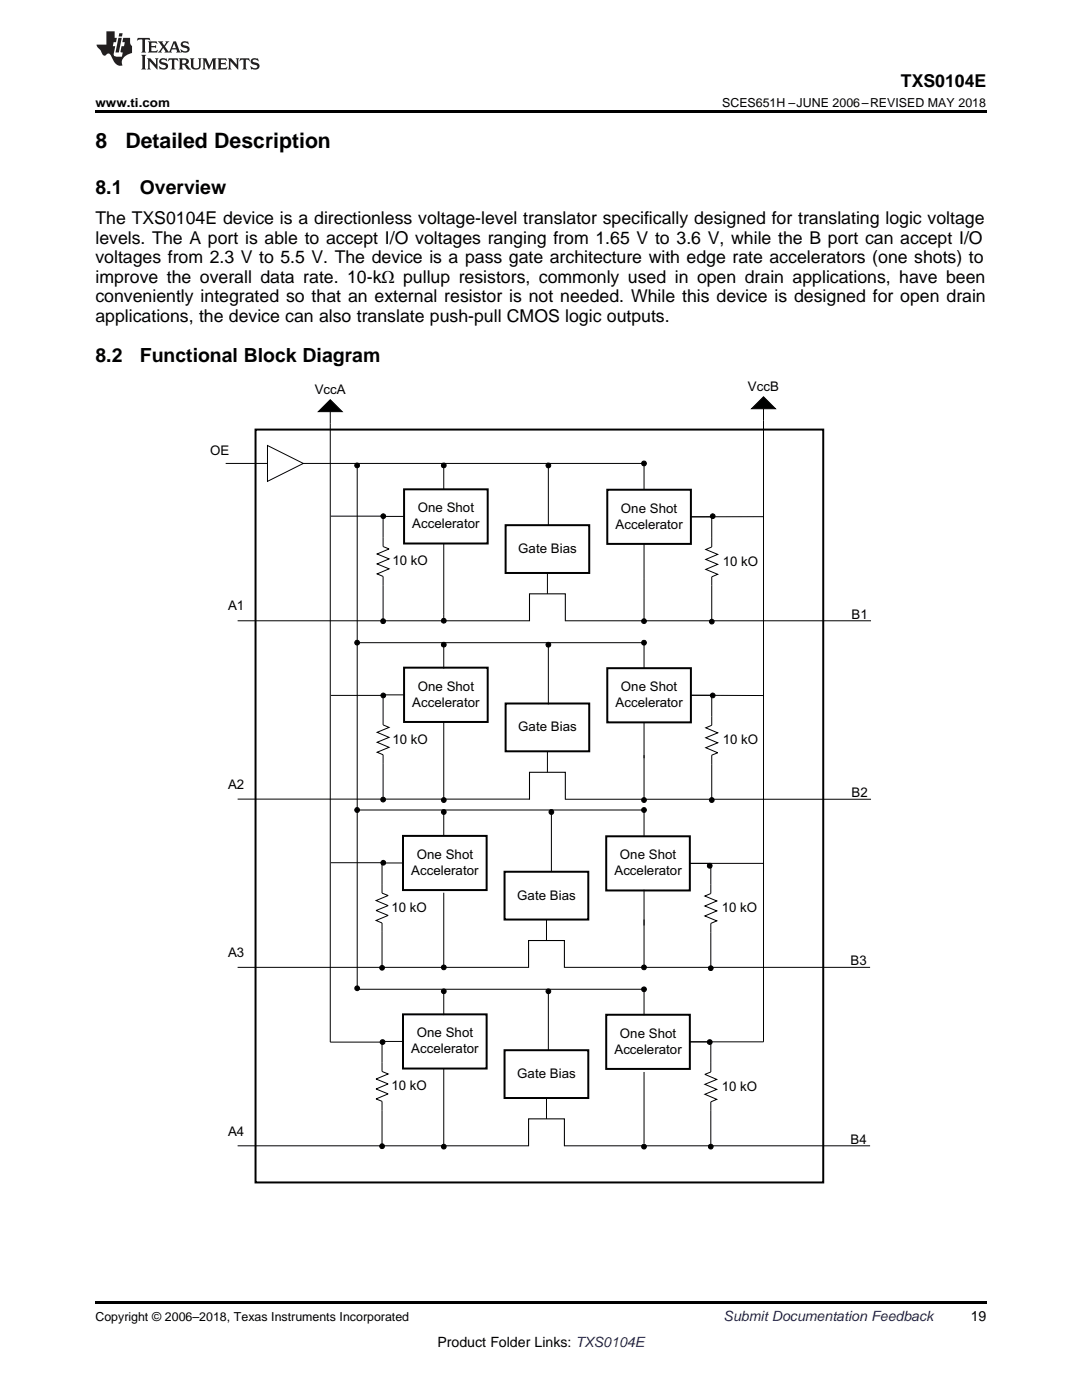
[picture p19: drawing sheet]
<svg xmlns="http://www.w3.org/2000/svg" width="216mm" height="279mm" viewBox="0 0 216 279" stroke-linecap="round" stroke-linejoin="round" font-family="sans-serif">
<defs><g id="words">
<g font-size="4.2">
<text x="19" y="29.6">8</text>
<text x="25" y="29.6">Detailed Description</text>
</g>
<g font-size="3.9">
<text x="19" y="38.8">8.1</text>
<text x="27.9" y="38.8">Overview</text>
<text x="19" y="72.2">8.2</text>
<text x="27.9" y="72.2">Functional Block Diagram</text>
</g>
<g font-size="3.5">
<text x="179.8" y="17.3">TXS0104E</text>
<text x="19" y="44.8">The TXS0104E device is a directionless voltage-level translator specifically designed for translating logic voltage</text>
<text x="19" y="48.6">levels. The A port is able to accept I/O voltages ranging from 1.65 V to 3.6 V, while the B port can accept I/O</text>
<text x="19" y="52.5">voltages from 2.3 V to 5.5 V. The device is a pass gate architecture with edge rate accelerators (one shots) to</text>
<text x="19" y="56.4">improve the overall data rate. 10-kΩ pullup resistors, commonly used in open drain applications, have been</text>
<text x="19" y="60.3">conveniently integrated so that an external resistor is not needed. While this device is designed for open drain</text>
<text x="19" y="64.2">applications, the device can also translate push-pull CMOS logic outputs.</text>
</g>
<text font-size="2.8" fill="#0000c8" x="144.4" y="263.6">Submit Documentation Feedback</text>
<g font-size="2.8">
<text x="193.7" y="263.6">19</text>
<text x="87.3" y="268.9">Product Folder Links: TXS0104E</text>
</g>
<g font-size="2.6">
<text x="62.8" y="78.7">VccA</text>
<text x="149.3" y="78.1">VccB</text>
<text x="41.9" y="90.8">OE</text>
<text x="82.3" y="105.4">Accelerator</text>
<text x="83.4" y="102.3">One Shot</text>
<text x="122.8" y="105.5">Accelerator</text>
<text x="123.9" y="102.3">One Shot</text>
<text x="78.3" y="112.8">10 kO</text>
<text x="103.4" y="110.4">Gate Bias</text>
<text x="144.2" y="112.9">10 kO</text>
<text x="45.5" y="121.8">A1</text>
<text x="169.9" y="123.5">B1</text>
<text x="83.4" y="137.9">One Shot</text>
<text x="123.9" y="138">One Shot</text>
<text x="82.3" y="141">Accelerator</text>
<text x="122.8" y="141.1">Accelerator</text>
<text x="78.3" y="148.5">10 kO</text>
<text x="103.4" y="146">Gate Bias</text>
<text x="144.2" y="148.5">10 kO</text>
<text x="45.5" y="157.5">A2</text>
<text x="169.9" y="159.1">B2</text>
<text x="83.2" y="171.4">One Shot</text>
<text x="123.7" y="171.5">One Shot</text>
<text x="82.1" y="174.6">Accelerator</text>
<text x="103.2" y="179.5">Gate Bias</text>
<text x="122.6" y="174.7">Accelerator</text>
<text x="78.1" y="182">10 kO</text>
<text x="144" y="182.1">10 kO</text>
<text x="45.5" y="190.9">A3</text>
<text x="169.7" y="192.7">B3</text>
<text x="83.2" y="207">One Shot</text>
<text x="123.7" y="207.1">One Shot</text>
<text x="82.1" y="210.2">Accelerator</text>
<text x="103.2" y="215.1">Gate Bias</text>
<text x="122.6" y="210.3">Accelerator</text>
<text x="78.1" y="217.6">10 kO</text>
<text x="144" y="217.7">10 kO</text>
<text x="45.5" y="226.7">A4</text>
<text x="169.7" y="228.3">B4</text>
</g>
<g font-size="2.5">
<text x="19" y="21.4">www.ti.com</text>
<text x="144.1" y="21.4">SCES651H –JUNE 2006–REVISED MAY 2018</text>
<text x="19" y="263.6">Copyright © 2006–2018, Texas Instruments Incorporated</text>
</g>
</g></defs>
<path d="M19 22h177.8v.5h-177.8zM19 259.7h177.8v.5h-177.8z" fill="#000"/>
<g fill="none" stroke="#000" stroke-width=".4">
<path d="M51 85.7h113.3v150.3h-113.3zM80.6 97.7h16.7v10.8h-16.7zM121.2 97.7h16.7v10.8h-16.7zM100.9 104.8h16.7v9.6h-16.7zM80.6 133.2h16.7v10.9h-16.7zM121.2 133.4h16.7v10.8h-16.7zM100.9 140.4h16.7v9.5h-16.7zM80.4 166.8h16.7v10.8h-16.7zM100.7 174h16.7v9.5h-16.7zM121 166.9h16.6v10.8h-16.6zM80.4 202.4h16.7v10.8h-16.7zM100.7 209.6h16.7v9.5h-16.7z"/>
<path d="M121 202.5h16.6v10.8h-16.6z"/>
</g>
<g fill="none" stroke="#000" stroke-width=".2">
<path d="M65.9 79.8l2.4 2.4h-4.8zM152.3 79.2l2.4 2.4h-4.7zM45 92.5h8.4M53.4 88.9l7.1 3.6-7.1 3.6zM60.5 92.5h68v5.2M65.9 82.2v125.8h10.4M71.3 92.9v104.3M88.5 92.9v4.8M109.4 92.9v11.9M152.3 81.6v126.3h-14.7h4.2v6l-1.2 .5 2.4 1-2.4 1 2.4 1-2.4 1 2.4 1-1.2 .5v8.9M66 103h10.5M80.6 103.1h-4.2v6l1.2 .5-2.4 1 2.4 .9-2.4 1 2.4 1-2.4 1 1.2 .5v9"/>
<path d="M88.5 108.4v15.5M109.2 114.4v4.1M128.5 108.4v15.5M152.3 103.1h-14.4h4.1v6.1l-1.2 .5 2.4 .9-2.4 1 2.4 1-2.4 1 2.4 1-1.2 .5v8.9M47.4 123.9h58.3M66 138.8h10.5M71.3 128.3h57.2v5.1M80.6 138.7h-4.2v6l1.2 .5-2.4 1 2.4 1-2.4 .9 2.4 1-2.4 1 1.2 .5v9M88.5 128.7v4.7M109.4 128.7v11.9M112.8 123.9h61M152.3 138.8h-14.4h4.1v5.9l-1.2 .5 2.4 1.1-2.4 .9 2.4 1-2.4 1 2.4 1-1.2 .5v9"/>
<path d="M47.4 159.5h58.3M88.5 144.2v15.5M109.2 149.9v4.2M112.8 159.5h61M128.5 144.2v15.5M66 172.2h10.5M71.3 161.7h57.2v5.1M80.4 172.2h-4.2v6l1.2 .5-2.4 1 2.4 1-2.4 1 2.4 1-2.4 1 1.2 .5v8.9M88.5 162.1v4.7M88.5 178.2v14.9M110 162.1v11.9M128.5 177.6v15.5"/>
<path d="M152.3 174v-1.7h-14.7h4.2v6l-1.2 .5 2.4 1-2.4 1 2.4 1-2.4 1 2.4 1-1.2 .5v8.9M47.4 193.1h58.1M71.3 197.4h57.2v5.2M88.5 197.8v4.8M109 183.5v4.2M109.4 197.8v12M112.6 193.1h61M80.4 207.8h-4.2v6l1.2 .5-2.4 1 2.4 1-2.4 1 2.4 1-2.4 1 1.2 .5v9M88.5 213.3v15.5M109 219.1v4.2M128.5 213.9v14.3M47.4 228.7h58.1"/>
<path d="M112.6 228.7h61"/>
<circle cx="71.3" cy="92.9" r=".48"/>
<circle cx="88.5" cy="92.9" r=".48"/>
<circle cx="109.4" cy="92.9" r=".48"/>
<circle cx="128.5" cy="92.5" r=".48"/>
<circle cx="76.5" cy="103" r=".47"/>
<circle cx="142.2" cy="103" r=".48"/>
<circle cx="71.3" cy="128.3" r=".48"/>
<circle cx="76.4" cy="124" r=".48"/>
<circle cx="76.5" cy="138.8" r=".47"/>
<circle cx="88.5" cy="128.7" r=".48"/>
<circle cx="88.6" cy="123.9" r=".48"/>
<circle cx="109.4" cy="128.7" r=".48"/>
<circle cx="128.5" cy="128.3" r=".48"/>
<circle cx="128.5" cy="124" r=".48"/>
<circle cx="142" cy="124.1" r=".48"/>
<circle cx="142.2" cy="138.8" r=".48"/>
<circle cx="76.4" cy="159.6" r=".48"/>
<circle cx="88.6" cy="159.7" r=".48"/>
<circle cx="128.5" cy="159.7" r=".48"/>
<circle cx="142" cy="159.7" r=".48"/>
<circle cx="71.3" cy="161.6" r=".49"/>
<circle cx="76.5" cy="172.2" r=".47"/>
<circle cx="88.6" cy="162.1" r=".48"/>
<circle cx="110" cy="162.1" r=".48"/>
<circle cx="128.5" cy="161.7" r=".48"/>
<circle cx="141.6" cy="172.8" r=".48"/>
<circle cx="71.3" cy="197.2" r=".47"/>
<circle cx="76.2" cy="193.2" r=".48"/>
<circle cx="88.5" cy="193.1" r=".48"/>
<circle cx="88.6" cy="197.8" r=".48"/>
<circle cx="109.4" cy="197.8" r=".48"/>
<circle cx="128.5" cy="197.4" r=".48"/>
<circle cx="128.5" cy="193.1" r=".47"/>
<circle cx="141.8" cy="193.2" r=".47"/>
<circle cx="76.3" cy="208" r=".48"/>
<circle cx="141.6" cy="208" r=".48"/>
<circle cx="76.2" cy="228.8" r=".48"/>
<circle cx="88.5" cy="228.8" r=".48"/>
<circle cx="128.5" cy="228.8" r=".47"/>
<circle cx="141.8" cy="228.8" r=".47"/>
</g>
<path d="M105.7 124v-5.5h7.1v5.5M105.7 159.6v-5.5h7.1v5.5M105.5 193.1v-5.4h7.1v5.4M105.5 228.8v-5.5h7.1v5.5" fill="none" stroke="#000" stroke-width=".21"/>
<g fill="#000">
<path d="M65.9 79.8l2.4 2.4h-4.8zM152.3 79.2l2.4 2.4h-4.7z"/>
<circle cx="71.3" cy="92.9" r=".48"/>
<circle cx="88.5" cy="92.9" r=".48"/>
<circle cx="109.4" cy="92.9" r=".48"/>
<circle cx="128.5" cy="92.5" r=".48"/>
<circle cx="76.5" cy="103" r=".47"/>
<circle cx="142.2" cy="103" r=".48"/>
<circle cx="71.3" cy="128.3" r=".48"/>
<circle cx="76.4" cy="124" r=".48"/>
<circle cx="76.5" cy="138.8" r=".47"/>
<circle cx="88.5" cy="128.7" r=".48"/>
<circle cx="88.6" cy="123.9" r=".48"/>
<circle cx="109.4" cy="128.7" r=".48"/>
<circle cx="128.5" cy="128.3" r=".48"/>
<circle cx="128.5" cy="124" r=".48"/>
<circle cx="142" cy="124.1" r=".48"/>
<circle cx="142.2" cy="138.8" r=".48"/>
<circle cx="76.4" cy="159.6" r=".48"/>
<circle cx="88.6" cy="159.7" r=".48"/>
<circle cx="128.5" cy="159.7" r=".48"/>
<circle cx="142" cy="159.7" r=".48"/>
<circle cx="71.3" cy="161.6" r=".49"/>
<circle cx="76.5" cy="172.2" r=".47"/>
<circle cx="88.6" cy="162.1" r=".48"/>
<circle cx="110" cy="162.1" r=".48"/>
<circle cx="128.5" cy="161.7" r=".48"/>
<circle cx="141.6" cy="172.8" r=".48"/>
<circle cx="71.3" cy="197.2" r=".47"/>
<circle cx="76.2" cy="193.2" r=".48"/>
<circle cx="88.5" cy="193.1" r=".48"/>
<circle cx="88.6" cy="197.8" r=".48"/>
<circle cx="109.4" cy="197.8" r=".48"/>
<circle cx="128.5" cy="197.4" r=".48"/>
<circle cx="128.5" cy="193.1" r=".47"/>
<circle cx="141.8" cy="193.2" r=".47"/>
<circle cx="76.3" cy="208" r=".48"/>
<circle cx="141.6" cy="208" r=".48"/>
<circle cx="76.2" cy="228.8" r=".48"/>
<circle cx="88.5" cy="228.8" r=".48"/>
<circle cx="128.5" cy="228.8" r=".47"/>
<circle cx="141.8" cy="228.8" r=".47"/>
</g>
<g fill="#231f20">
<path d="M27.5 7.6l-.1 .5 .4-.2h.6v.1v2.1l-.2 .4h1l-.3-.4v-2.1l.1-.1h.5l.5 .2-.2-.5zM29.5 8.3l.2 .3v1.5l-.2 .4h1.8l.2-.6a1.04 1.04 0 0 1-1.3 .2v-.7h.6l.3 .2v-.6l-.3 .2h-.6v-.6l.8-.1 .4 .3-.2-.5zM31.5 8.3l.9 1.1-.9 1.1h.8l-.2-.2 .5-.7 .4 .7-.2 .2h1.5l-.1-.2 .1-.4h.9l.1 .4-.2 .2h1l-.3-.3-.7-1.9h-.5l-.9 2-.8-1 .9-1h-.8l.1 .3-.3 .5-.4-.6 .2-.2zM34.7 8.6l.4 1h-.7zM36.3 8.4a.63 .63 0 0 0-.2 .7 .63 .63 0 0 0 .6 .4l.6 .2 .1 .2a.75 .75 0 0 1-.7 .4 .75 .75 0 0 1-.6-.5l.1 .7 .1-.1a1.11 1.11 0 0 0 1.5-.6 1.13 1.13 0 0 0-1.2-.8l-.1-.4a1.04 1.04 0 0 1 1.2 .2l-.2-.5-.1 .1-.5-.2zM28.2 10.9l.2 .4v2.2l-.2 .4h1l-.3-.4v-2.2l.3-.4zM29.3 11.6l.3 .4v1.5l-.3 .4h.8l-.2-.4v-1.3l1.5 1.7v-1.9l.2-.4h-.7l.2 .4v.9l-1.1-1.3zM32 11.8a.62 .62 0 0 0-.2 .7 .62 .62 0 0 0 .6 .4l.6 .1 .1 .3a.76 .76 0 0 1-.7 .3 .76 .76 0 0 1-.6-.4l.1 .7 .1-.1a1.11 1.11 0 0 0 1.5-.6 1.13 1.13 0 0 0-1.2-.8l-.1-.4a1.04 1.04 0 0 1 1.2 .2l-.2-.6-.1 .1-.5-.1zM33.7 11.6l-.2 .6a.61 .61 0 0 1 .8-.3v1.6l-.2 .4h.9l-.2-.4v-1.6a.63 .63 0 0 1 .8 .3l-.2-.6zM35.6 11.6l.3 .4v1.5l-.3 .4h1l-.2-.2v-.8l.5 .2a.76 .76 0 0 0 1.2 .7l-1-1a.58 .58 0 0 0 .6-.5 .58 .58 0 0 0-.5-.6zM36.4 11.9h.1a.45 .45 0 0 1 .5 .1 .45 .45 0 0 1 .1 .5l-.7 .2zM37.9 11.6l.2 .2a2.17 2.17 0 0 0 .3 1.9 .99 .99 0 0 0 1.6-.6v-1.1l.2-.4h-.7l.2 .2a1.92 1.92 0 0 1-.2 1.8 .6 .6 0 0 1-.9-.5v-1.1l.2-.4zM40.4 11.6l.2 .4v1.5l-.2 .4h.7l-.2-.4v-1.4l.8 1.8 .8-1.8v1.4l-.2 .4h.9l-.2-.4v-1.5l.2-.4h-.8l-.6 1.5-.6-1.5zM43.4 11.6l.2 .4v1.5l-.2 .4h1.8l.2-.6a1.04 1.04 0 0 1-1.3 .1v-.6h.5l.4 .2v-.6l-.4 .2h-.5v-.7h.8l.3 .3-.1-.6zM45.5 11.6l.2 .4v1.5l-.2 .4h.7l-.2-.4v-1.3l1.5 1.7v-1.9l.2-.4h-.7l.2 .4v.9l-1.1-1.3zM47.9 11.6l-.1 .6a.61 .61 0 0 1 .8-.3v1.6l-.3 .4h1l-.3-.4 .1-1.6a.63 .63 0 0 1 .7 .3l-.1-.6zM50.2 11.8a.62 .62 0 0 0-.2 .7 .62 .62 0 0 0 .6 .4l.6 .1 .2 .3a.76 .76 0 0 1-.8 .3 .76 .76 0 0 1-.6-.4l.1 .7 .2-.1a1.11 1.11 0 0 0 1.5-.6 1.13 1.13 0 0 0-1.3-.8l-.1-.4a1.04 1.04 0 0 1 1.2 .2l-.1-.6-.2 .1-.5-.1z"/>
<path d="M21.2 6.3v2.6h-1.9l.1 .4 .7 .9a.91 .91 0 0 0 1 .8 .56 .56 0 0 1 .5-.3 .56 .56 0 0 1 .5 .3l.4 .8a1.53 1.53 0 0 0 1.9 1.2 1.54 1.54 0 0 1 1-2.1l.9-.3v-1.4a1.52 1.52 0 0 1-.3-1.6h-1.4l-.2 .8h.5l-.2 .8h-.4l-.2 1v.2l.4 .1-.2 .8a1.93 1.93 0 0 1-1.6-.3l.3-1.8h-.5l.2-.8h.4l.2-.8h-.4v-1.3zM23.6 7.6l-.6 2.9h.7l.6-2.9zM23.8 6.6l-.1 .7h.6l.2-.7z"/>
</g>
<use href="#words"/>
</svg>
